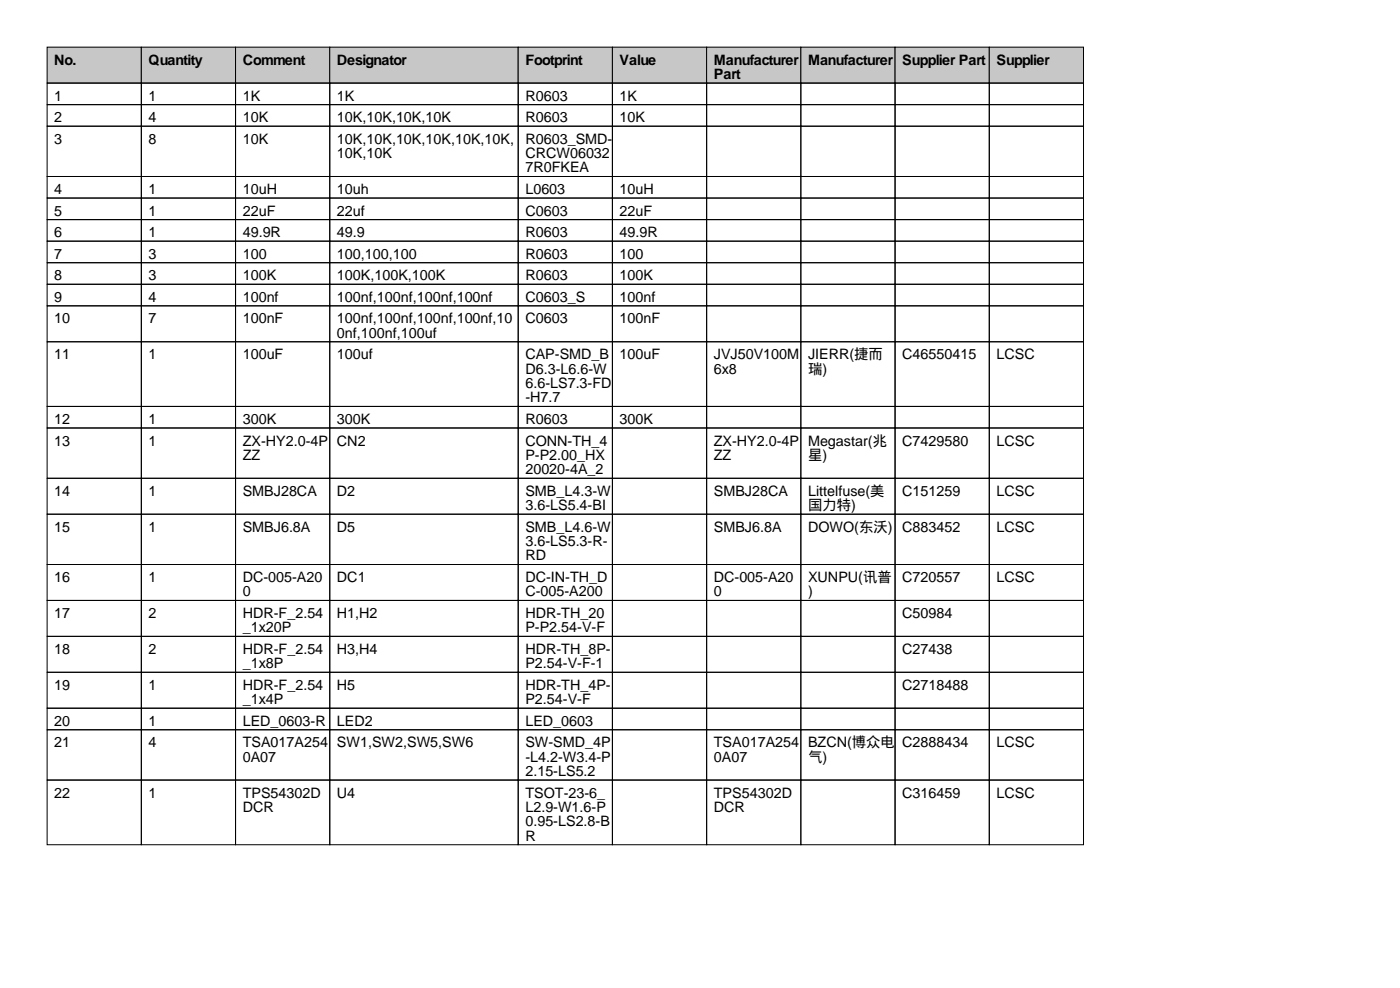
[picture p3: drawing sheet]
<svg xmlns="http://www.w3.org/2000/svg" width="297mm" height="210mm" viewBox="0 0 297 210" stroke-linecap="round" stroke-linejoin="round" font-family="sans-serif">
<defs><g id="words">
<g font-size="3">
<text x="11.5" y="13.7">No.</text>
<text x="31.5" y="13.7">Quantity</text>
<text x="51.5" y="13.7">Comment</text>
<text x="71.5" y="13.7">Designator</text>
<text x="111.5" y="13.7">Footprint</text>
<text x="131.5" y="13.7">Value</text>
<text x="151.5" y="13.7">Manufacturer</text>
<text x="151.5" y="16.8">Part</text>
<text x="171.5" y="13.7">Manufacturer</text>
<text x="191.5" y="13.7">Supplier Part</text>
<text x="211.5" y="13.7">Supplier</text>
<text x="11.5" y="21.3">1</text>
<text x="31.5" y="21.3">1</text>
<text x="51.5" y="21.3">1K</text>
<text x="71.5" y="21.3">1K</text>
<text x="111.5" y="21.3">R0603</text>
<text x="131.5" y="21.3">1K</text>
<text x="11.5" y="25.9">2</text>
<text x="31.5" y="25.9">4</text>
<text x="51.5" y="25.9">10K</text>
<text x="71.5" y="25.9">10K,10K,10K,10K</text>
<text x="111.5" y="25.9">R0603</text>
<text x="131.5" y="25.9">10K</text>
<text x="11.5" y="30.5">3</text>
<text x="31.5" y="30.5">8</text>
<text x="51.5" y="30.5">10K</text>
<text x="71.5" y="30.5">10K,10K,10K,10K,10K,10K,</text>
<text x="71.5" y="33.5">10K,10K</text>
<text x="111.5" y="30.5">R0603_SMD-</text>
<text x="111.5" y="33.5">CRCW06032</text>
<text x="11.5" y="41.2">4</text>
<text x="31.5" y="41.2">1</text>
<text x="51.5" y="41.2">10uH</text>
<text x="71.5" y="41.2">10uh</text>
<text x="111.5" y="36.6">7R0FKEA</text>
<text x="111.5" y="41.2">L0603</text>
<text x="131.5" y="41.2">10uH</text>
<text x="11.5" y="45.7">5</text>
<text x="31.5" y="45.7">1</text>
<text x="51.5" y="45.7">22uF</text>
<text x="71.5" y="45.7">22uf</text>
<text x="111.5" y="45.7">C0603</text>
<text x="131.5" y="45.7">22uF</text>
<text x="11.5" y="50.3">6</text>
<text x="31.5" y="50.3">1</text>
<text x="51.5" y="50.3">49.9R</text>
<text x="71.5" y="50.3">49.9</text>
<text x="111.5" y="50.3">R0603</text>
<text x="131.5" y="50.3">49.9R</text>
<text x="11.5" y="54.9">7</text>
<text x="11.5" y="59.4">8</text>
<text x="31.5" y="54.9">3</text>
<text x="31.5" y="59.4">3</text>
<text x="51.5" y="54.9">100</text>
<text x="51.5" y="59.4">100K</text>
<text x="71.5" y="54.9">100,100,100</text>
<text x="71.5" y="59.4">100K,100K,100K</text>
<text x="111.5" y="54.9">R0603</text>
<text x="111.5" y="59.4">R0603</text>
<text x="131.5" y="54.9">100</text>
<text x="131.5" y="59.4">100K</text>
<text x="11.5" y="64">9</text>
<text x="31.5" y="64">4</text>
<text x="51.5" y="64">100nf</text>
<text x="71.5" y="64">100nf,100nf,100nf,100nf</text>
<text x="111.5" y="64">C0603_S</text>
<text x="131.5" y="64">100nf</text>
<text x="11.5" y="68.6">10</text>
<text x="31.5" y="68.6">7</text>
<text x="51.5" y="68.6">100nF</text>
<text x="71.5" y="68.6">100nf,100nf,100nf,100nf,10</text>
<text x="71.5" y="71.6">0nf,100nf,100uf</text>
<text x="111.5" y="68.6">C0603</text>
<text x="131.5" y="68.6">100nF</text>
<text x="11.5" y="76.2">11</text>
<text x="31.5" y="76.2">1</text>
<text x="51.5" y="76.2">100uF</text>
<text x="71.5" y="76.2">100uf</text>
<text x="111.5" y="76.2">CAP-SMD_B</text>
<text x="131.5" y="76.2">100uF</text>
<text x="151.5" y="76.2">JVJ50V100M</text>
<text x="171.5" y="76.2">JIERR(捷而</text>
<text x="191.5" y="76.2">C46550415</text>
<text x="211.5" y="76.2">LCSC</text>
<text x="111.5" y="79.3">D6.3-L6.6-W</text>
<text x="111.5" y="82.3">6.6-LS7.3-FD</text>
<text x="151.5" y="79.3">6x8</text>
<text x="171.5" y="79.3">瑞)</text>
<text x="11.5" y="89.9">12</text>
<text x="31.5" y="89.9">1</text>
<text x="51.5" y="89.9">300K</text>
<text x="71.5" y="89.9">300K</text>
<text x="111.5" y="85.3">-H7.7</text>
<text x="111.5" y="89.9">R0603</text>
<text x="131.5" y="89.9">300K</text>
<text x="11.5" y="94.5">13</text>
<text x="31.5" y="94.5">1</text>
<text x="51.5" y="94.5">ZX-HY2.0-4P</text>
<text x="71.5" y="94.5">CN2</text>
<text x="111.5" y="94.5">CONN-TH_4</text>
<text x="151.5" y="94.5">ZX-HY2.0-4P</text>
<text x="171.5" y="94.5">Megastar(兆</text>
<text x="191.5" y="94.5">C7429580</text>
<text x="211.5" y="94.5">LCSC</text>
<text x="51.5" y="97.5">ZZ</text>
<text x="111.5" y="97.5">P-P2.00_HX</text>
<text x="111.5" y="100.6">20020-4A_2</text>
<text x="151.5" y="97.5">ZZ</text>
<text x="171.5" y="97.5">星)</text>
<text x="11.5" y="105.2">14</text>
<text x="31.5" y="105.2">1</text>
<text x="51.5" y="105.2">SMBJ28CA</text>
<text x="71.5" y="105.2">D2</text>
<text x="111.5" y="105.2">SMB_L4.3-W</text>
<text x="151.5" y="105.2">SMBJ28CA</text>
<text x="171.5" y="105.2">Littelfuse(美</text>
<text x="191.5" y="105.2">C151259</text>
<text x="211.5" y="105.2">LCSC</text>
<text x="11.5" y="112.8">15</text>
<text x="31.5" y="112.8">1</text>
<text x="51.5" y="112.8">SMBJ6.8A</text>
<text x="71.5" y="112.8">D5</text>
<text x="111.5" y="108.2">3.6-LS5.4-BI</text>
<text x="111.5" y="112.8">SMB_L4.6-W</text>
<text x="151.5" y="112.8">SMBJ6.8A</text>
<text x="171.5" y="108.2">国力特)</text>
<text x="171.5" y="112.8">DOWO(东沃)</text>
<text x="191.5" y="112.8">C883452</text>
<text x="211.5" y="112.8">LCSC</text>
<text x="111.5" y="115.8">3.6-LS5.3-R-</text>
<text x="111.5" y="118.9">RD</text>
<text x="11.5" y="123.4">16</text>
<text x="31.5" y="123.4">1</text>
<text x="51.5" y="123.4">DC-005-A20</text>
<text x="71.5" y="123.4">DC1</text>
<text x="111.5" y="123.4">DC-IN-TH_D</text>
<text x="151.5" y="123.4">DC-005-A20</text>
<text x="171.5" y="123.4">XUNPU(讯普</text>
<text x="191.5" y="123.4">C720557</text>
<text x="211.5" y="123.4">LCSC</text>
<text x="11.5" y="131.1">17</text>
<text x="31.5" y="131.1">2</text>
<text x="51.5" y="126.5">0</text>
<text x="51.5" y="131.1">HDR-F_2.54</text>
<text x="71.5" y="131.1">H1,H2</text>
<text x="111.5" y="126.5">C-005-A200</text>
<text x="111.5" y="131.1">HDR-TH_20</text>
<text x="151.5" y="126.5">0</text>
<text x="171.5" y="126.5">)</text>
<text x="191.5" y="131.1">C50984</text>
<text x="51.5" y="134.1">_1x20P</text>
<text x="111.5" y="134.1">P-P2.54-V-F</text>
<text x="11.5" y="138.7">18</text>
<text x="31.5" y="138.7">2</text>
<text x="51.5" y="138.7">HDR-F_2.54</text>
<text x="51.5" y="141.7">_1x8P</text>
<text x="71.5" y="138.7">H3,H4</text>
<text x="111.5" y="138.7">HDR-TH_8P-</text>
<text x="111.5" y="141.7">P2.54-V-F-1</text>
<text x="191.5" y="138.7">C27438</text>
<text x="11.5" y="146.3">19</text>
<text x="31.5" y="146.3">1</text>
<text x="51.5" y="146.3">HDR-F_2.54</text>
<text x="51.5" y="149.4">_1x4P</text>
<text x="71.5" y="146.3">H5</text>
<text x="111.5" y="146.3">HDR-TH_4P-</text>
<text x="111.5" y="149.4">P2.54-V-F</text>
<text x="191.5" y="146.3">C2718488</text>
<text x="11.5" y="153.9">20</text>
<text x="31.5" y="153.9">1</text>
<text x="51.5" y="153.9">LED_0603-R</text>
<text x="71.5" y="153.9">LED2</text>
<text x="111.5" y="153.9">LED_0603</text>
<text x="11.5" y="158.5">21</text>
<text x="31.5" y="158.5">4</text>
<text x="51.5" y="158.5">TSA017A254</text>
<text x="51.5" y="161.5">0A07</text>
<text x="71.5" y="158.5">SW1,SW2,SW5,SW6</text>
<text x="111.5" y="158.5">SW-SMD_4P</text>
<text x="111.5" y="161.5">-L4.2-W3.4-P</text>
<text x="151.5" y="158.5">TSA017A254</text>
<text x="151.5" y="161.5">0A07</text>
<text x="171.5" y="158.5">BZCN(博众电</text>
<text x="171.5" y="161.5">气)</text>
<text x="191.5" y="158.5">C2888434</text>
<text x="211.5" y="158.5">LCSC</text>
<text x="111.5" y="164.6">2.15-LS5.2</text>
<text x="11.5" y="169.2">22</text>
<text x="31.5" y="169.2">1</text>
<text x="51.5" y="169.2">TPS54302D</text>
<text x="51.5" y="172.2">DCR</text>
<text x="71.5" y="169.2">U4</text>
<text x="111.5" y="169.2">TSOT-23-6_</text>
<text x="111.5" y="172.2">L2.9-W1.6-P</text>
<text x="151.5" y="169.2">TPS54302D</text>
<text x="151.5" y="172.2">DCR</text>
<text x="191.5" y="169.2">C316459</text>
<text x="211.5" y="169.2">LCSC</text>
<text x="111.5" y="175.3">0.95-LS2.8-B</text>
<text x="111.5" y="178.3">R</text>
</g>
</g></defs>
<g fill="#c7c7c7" stroke="#000" stroke-width=".21">
<path d="M10 10h20v7.6h-20z"/>
<path d="M30 10h20v7.6h-20z"/>
<path d="M50 10h20v7.6h-20z"/>
<path d="M70 10h40v7.6h-40z"/>
<path d="M110 10h20v7.6h-20z"/>
<path d="M130 10h20v7.6h-20z"/>
<path d="M150 10h20v7.6h-20z"/>
<path d="M170 10h20v7.6h-20z"/>
<path d="M190 10h20v7.6h-20z"/>
<path d="M210 10h20v7.6h-20z"/>
</g>
<g fill="none" stroke="#000" stroke-width=".21">
<path d="M10 17.6h20v4.6h-20zM30 17.6h20v4.6h-20zM50 17.6h20v4.6h-20zM70 17.6h40v4.6h-40zM110 17.6h20v4.6h-20zM130 17.6h20v4.6h-20zM150 17.6h20v4.6h-20zM170 17.6h20v4.6h-20zM190 17.6h20v4.6h-20zM210 17.6h20v4.6h-20zM10 22.2h20v4.6h-20zM10 26.8h20v10.6h-20z"/>
<path d="M10 37.4h20v4.6h-20zM30 22.2h20v4.6h-20zM30 26.8h20v10.6h-20zM30 37.4h20v4.6h-20zM50 22.2h20v4.6h-20zM50 26.8h20v10.6h-20zM50 37.4h20v4.6h-20zM70 22.2h40v4.6h-40zM70 26.8h40v10.6h-40zM70 37.4h40v4.6h-40zM110 22.2h20v4.6h-20zM110 26.8h20v10.6h-20z"/>
<path d="M110 37.4h20v4.6h-20zM130 22.2h20v4.6h-20zM130 26.8h20v10.6h-20zM130 37.4h20v4.6h-20zM150 22.2h20v4.6h-20zM150 26.8h20v10.6h-20zM150 37.4h20v4.6h-20zM170 22.2h20v4.6h-20zM170 26.8h20v10.6h-20zM170 37.4h20v4.6h-20zM190 22.2h20v4.6h-20zM190 26.8h20v10.6h-20z"/>
<path d="M190 37.4h20v4.6h-20zM210 22.2h20v4.6h-20zM210 26.8h20v10.6h-20zM210 37.4h20v4.6h-20zM10 42h20v4.6h-20zM10 46.6h20v4.5h-20zM10 51.1h20v4.6h-20zM10 55.7h20v4.6h-20zM30 42h20v4.6h-20zM30 46.6h20v4.5h-20zM30 51.1h20v4.6h-20zM30 55.7h20v4.6h-20z"/>
<path d="M50 42h20v4.6h-20zM50 46.6h20v4.5h-20zM50 51.1h20v4.6h-20zM50 55.7h20v4.6h-20zM70 42h40v4.6h-40zM70 46.6h40v4.5h-40zM70 51.1h40v4.6h-40zM70 55.7h40v4.6h-40zM110 42h20v4.6h-20zM110 46.6h20v4.5h-20zM110 51.1h20v4.6h-20zM110 55.7h20v4.6h-20z"/>
<path d="M130 42h20v4.6h-20zM130 46.6h20v4.5h-20zM130 51.1h20v4.6h-20zM130 55.7h20v4.6h-20zM150 42h20v4.6h-20zM150 46.6h20v4.5h-20zM150 51.1h20v4.6h-20zM150 55.7h20v4.6h-20zM170 42h20v4.6h-20zM170 46.6h20v4.5h-20zM170 51.1h20v4.6h-20zM170 55.7h20v4.6h-20z"/>
<path d="M190 42h20v4.6h-20zM190 46.6h20v4.5h-20zM190 51.1h20v4.6h-20zM190 55.7h20v4.6h-20zM210 42h20v4.6h-20zM210 46.6h20v4.5h-20zM210 51.1h20v4.6h-20zM210 55.7h20v4.6h-20zM10 60.3h20v4.6h-20zM10 64.9h20v7.6h-20zM10 72.5h20v13.7h-20zM30 60.3h20v4.6h-20z"/>
<path d="M30 64.9h20v7.6h-20zM30 72.5h20v13.7h-20zM50 60.3h20v4.6h-20zM50 64.9h20v7.6h-20zM50 72.5h20v13.7h-20zM70 60.3h40v4.6h-40zM70 64.9h40v7.6h-40zM70 72.5h40v13.7h-40zM110 60.3h20v4.6h-20zM110 64.9h20v7.6h-20zM110 72.5h20v13.7h-20zM130 60.3h20v4.6h-20z"/>
<path d="M130 64.9h20v7.6h-20zM130 72.5h20v13.7h-20zM150 60.3h20v4.6h-20zM150 64.9h20v7.6h-20zM150 72.5h20v13.7h-20zM170 60.3h20v4.6h-20zM170 64.9h20v7.6h-20zM170 72.5h20v13.7h-20zM190 60.3h20v4.6h-20zM190 64.9h20v7.6h-20zM190 72.5h20v13.7h-20zM210 60.3h20v4.6h-20z"/>
<path d="M210 64.9h20v7.6h-20zM210 72.5h20v13.7h-20zM10 86.2h20v4.6h-20zM10 90.8h20v10.6h-20zM30 86.2h20v4.6h-20zM30 90.8h20v10.6h-20zM50 86.2h20v4.6h-20zM50 90.8h20v10.6h-20zM70 86.2h40v4.6h-40zM70 90.8h40v10.6h-40zM110 86.2h20v4.6h-20zM110 90.8h20v10.6h-20z"/>
<path d="M130 86.2h20v4.6h-20zM130 90.8h20v10.6h-20zM150 86.2h20v4.6h-20zM150 90.8h20v10.6h-20zM170 86.2h20v4.6h-20zM170 90.8h20v10.6h-20zM190 86.2h20v4.6h-20zM190 90.8h20v10.6h-20zM210 86.2h20v4.6h-20zM210 90.8h20v10.6h-20zM10 101.4h20v7.7h-20zM10 109.1h20v10.6h-20z"/>
<path d="M10 119.7h20v7.6h-20zM30 101.4h20v7.7h-20zM30 109.1h20v10.6h-20zM30 119.7h20v7.6h-20zM50 101.4h20v7.7h-20zM50 109.1h20v10.6h-20zM50 119.7h20v7.6h-20zM70 101.4h40v7.7h-40zM70 109.1h40v10.6h-40zM70 119.7h40v7.6h-40zM110 101.4h20v7.7h-20zM110 109.1h20v10.6h-20z"/>
<path d="M110 119.7h20v7.6h-20zM130 101.4h20v7.7h-20zM130 109.1h20v10.6h-20zM130 119.7h20v7.6h-20zM150 101.4h20v7.7h-20zM150 109.1h20v10.6h-20zM150 119.7h20v7.6h-20zM170 101.4h20v7.7h-20zM170 109.1h20v10.6h-20zM170 119.7h20v7.6h-20zM190 101.4h20v7.7h-20zM190 109.1h20v10.6h-20z"/>
<path d="M190 119.7h20v7.6h-20zM210 101.4h20v7.7h-20zM210 109.1h20v10.6h-20zM210 119.7h20v7.6h-20zM10 127.3h20v7.7h-20zM10 135h20v7.6h-20zM30 127.3h20v7.7h-20zM30 135h20v7.6h-20zM50 127.3h20v7.7h-20zM50 135h20v7.6h-20zM70 127.3h40v7.7h-40zM70 135h40v7.6h-40z"/>
<path d="M110 127.3h20v7.7h-20zM110 135h20v7.6h-20zM130 127.3h20v7.7h-20zM130 135h20v7.6h-20zM150 127.3h20v7.7h-20zM150 135h20v7.6h-20zM170 127.3h20v7.7h-20zM170 135h20v7.6h-20zM190 127.3h20v7.7h-20zM190 135h20v7.6h-20zM210 127.3h20v7.7h-20zM210 135h20v7.6h-20z"/>
<path d="M10 142.6h20v7.6h-20zM10 150.2h20v4.6h-20zM10 154.8h20v10.6h-20zM30 142.6h20v7.6h-20zM30 150.2h20v4.6h-20zM30 154.8h20v10.6h-20zM50 142.6h20v7.6h-20zM50 150.2h20v4.6h-20zM50 154.8h20v10.6h-20zM70 142.6h40v7.6h-40zM70 150.2h40v4.6h-40zM70 154.8h40v10.6h-40z"/>
<path d="M110 142.6h20v7.6h-20zM110 150.2h20v4.6h-20zM110 154.8h20v10.6h-20zM130 142.6h20v7.6h-20zM130 150.2h20v4.6h-20zM130 154.8h20v10.6h-20zM150 142.6h20v7.6h-20zM150 150.2h20v4.6h-20zM150 154.8h20v10.6h-20zM170 142.6h20v7.6h-20zM170 150.2h20v4.6h-20zM170 154.8h20v10.6h-20z"/>
<path d="M190 142.6h20v7.6h-20zM190 150.2h20v4.6h-20zM190 154.8h20v10.6h-20zM210 142.6h20v7.6h-20zM210 150.2h20v4.6h-20zM210 154.8h20v10.6h-20zM10 165.4h20v13.8h-20zM30 165.4h20v13.8h-20zM50 165.4h20v13.8h-20zM70 165.4h40v13.8h-40zM110 165.4h20v13.8h-20zM130 165.4h20v13.8h-20z"/>
<path d="M150 165.4h20v13.8h-20zM170 165.4h20v13.8h-20zM190 165.4h20v13.8h-20zM210 165.4h20v13.8h-20z"/>
</g>
<use href="#words"/>
</svg>
